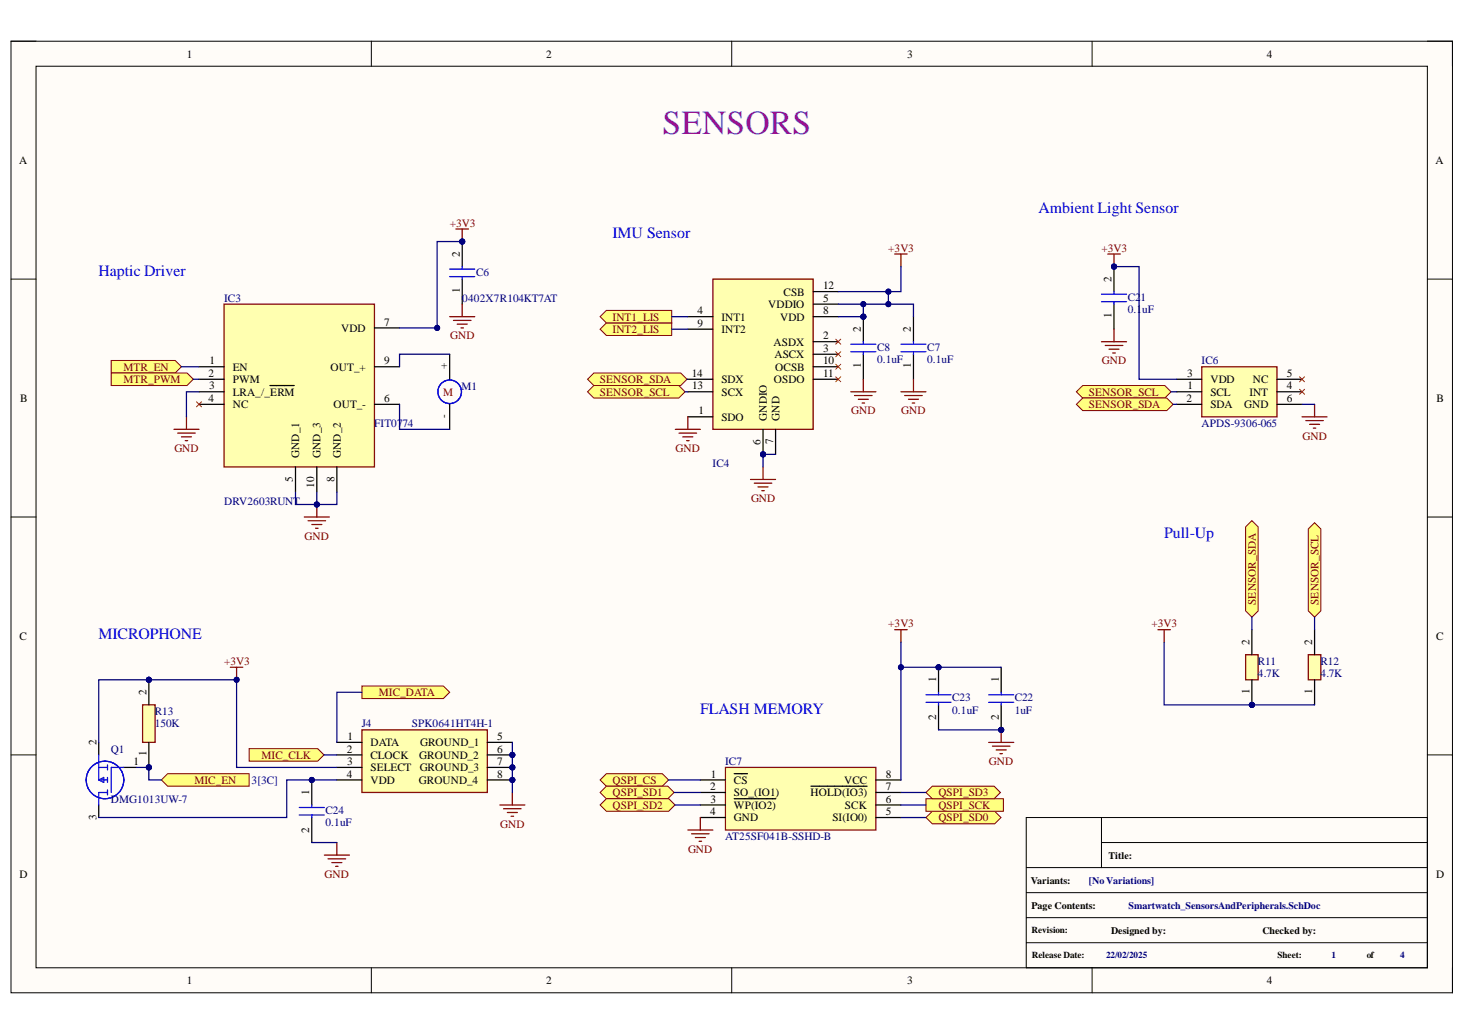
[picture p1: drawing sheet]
<svg xmlns="http://www.w3.org/2000/svg" width="297mm" height="210mm" viewBox="0 0 297 210" stroke-linecap="round" stroke-linejoin="round" font-family="sans-serif">
<defs><g id="words">
<text font-size="6.8" fill="#90f" x="134.3" y="27.2">SENSORS</text>
<g font-size="3.2" fill="#00f">
<text x="210.6" y="43.2">Ambient Light Sensor</text>
<text x="124.2" y="48.3">IMU Sensor</text>
<text x="20" y="56">Haptic Driver</text>
<text x="236" y="109.2">Pull-Up</text>
<text x="20" y="129.6">MICROPHONE</text>
<text x="142" y="144.8">FLASH MEMORY</text>
</g>
<g font-size="2.3">
<text x="37.9" y="11.7">1</text>
<text x="110.7" y="11.7">2</text>
<text x="183.9" y="11.7">3</text>
<text x="256.8" y="11.7">4</text>
<text x="3.9" y="33.3">A</text>
<text x="291.1" y="33.3">A</text>
<text x="93.2" y="52.1" transform="rotate(-90 93.2 52.1)">2</text>
<text x="93.2" y="59.5" transform="rotate(-90 93.2 59.5)">1</text>
<text x="158.9" y="59.9">CSB</text>
<text x="166.9" y="58.7">12</text>
<text x="225.4" y="57.1" transform="rotate(-90 225.4 57.1)">2</text>
<text x="141.4" y="63.7">4</text>
<text x="146.3" y="65">INT1</text>
<text x="155.7" y="62.5">VDDIO</text>
<text x="158.2" y="65">VDD</text>
<text x="166.9" y="61.2">5</text>
<text x="166.9" y="63.7">8</text>
<text x="225.4" y="64.6" transform="rotate(-90 225.4 64.6)">1</text>
<text x="69.2" y="67.3">VDD</text>
<text x="77.9" y="66">7</text>
<text x="141.4" y="66.3">9</text>
<text x="146.3" y="67.5">INT2</text>
<text x="156.8" y="70.1">ASDX</text>
<text x="166.9" y="68.8">2</text>
<text x="166.9" y="71.3">3</text>
<text x="174.5" y="67.3" transform="rotate(-90 174.5 67.3)">2</text>
<text x="184.7" y="67.3" transform="rotate(-90 184.7 67.3)">2</text>
<text x="42.3" y="76.4">2</text>
<text x="42.5" y="73.9">1</text>
<text x="47.2" y="75.1">EN</text>
<text x="47.2" y="77.7">PWM</text>
<text x="67" y="75.1">OUT_+</text>
<text x="77.9" y="73.9">9</text>
<text x="90.7" y="74.9" transform="rotate(-90 90.7 74.9)">+</text>
<text x="140.3" y="76.4">14</text>
<text x="146.3" y="77.7">SDX</text>
<text x="156.9" y="77.7">OSDO</text>
<text x="157" y="72.6">ASCX</text>
<text x="157.2" y="75.1">OCSB</text>
<text x="166.9" y="73.9">10</text>
<text x="166.9" y="76.4">11</text>
<text x="174.5" y="74.7" transform="rotate(-90 174.5 74.7)">1</text>
<text x="184.7" y="74.7" transform="rotate(-90 184.7 74.7)">1</text>
<text x="240.7" y="76.4">3</text>
<text x="245.4" y="77.7">VDD</text>
<text x="254" y="77.7">NC</text>
<text x="260.9" y="76.4">5</text>
<text x="4.1" y="81.5">B</text>
<text x="42.3" y="81.5">4</text>
<text x="42.4" y="78.9">3</text>
<text x="47.2" y="80.2">LRA_/_ERM</text>
<text x="47.2" y="82.8">NC</text>
<text x="67.6" y="82.8">OUT_-</text>
<text x="77.9" y="81.5">6</text>
<text x="140.3" y="78.9">13</text>
<text x="146.3" y="80.2">SCX</text>
<text x="240.6" y="81.5">2</text>
<text x="240.8" y="78.9">1</text>
<text x="245.4" y="80.2">SCL</text>
<text x="245.4" y="82.8">SDA</text>
<text x="252.3" y="82.8">GND</text>
<text x="253.4" y="80.2">INT</text>
<text x="260.9" y="78.9">4</text>
<text x="260.9" y="81.5">6</text>
<text x="291.3" y="81.5">B</text>
<text x="90.7" y="84.7" transform="rotate(-90 90.7 84.7)">-</text>
<text x="141.6" y="84">1</text>
<text x="146.3" y="85.3">SDO</text>
<text x="155.5" y="85.3" transform="rotate(-90 155.5 85.3)">GNDIO</text>
<text x="158" y="85.3" transform="rotate(-90 158 85.3)">GND</text>
<text x="60.7" y="92.9" transform="rotate(-90 60.7 92.9)">GND_1</text>
<text x="65" y="92.9" transform="rotate(-90 65 92.9)">GND_3</text>
<text x="69.1" y="92.9" transform="rotate(-90 69.1 92.9)">GND_2</text>
<text x="154.2" y="90.2" transform="rotate(-90 154.2 90.2)">6</text>
<text x="156.8" y="90.1" transform="rotate(-90 156.8 90.1)">7</text>
<text x="59.4" y="97.7" transform="rotate(-90 59.4 97.7)">5</text>
<text x="63.7" y="98.9" transform="rotate(-90 63.7 98.9)">10</text>
<text x="67.8" y="97.7" transform="rotate(-90 67.8 97.7)">8</text>
<text x="4" y="129.7">C</text>
<text x="253.4" y="130.8" transform="rotate(-90 253.4 130.8)">2</text>
<text x="266.1" y="130.8" transform="rotate(-90 266.1 130.8)">2</text>
<text x="291.2" y="129.7">C</text>
<text x="29.7" y="140.9" transform="rotate(-90 29.7 140.9)">2</text>
<text x="189.8" y="138.4" transform="rotate(-90 189.8 138.4)">1</text>
<text x="202.5" y="138.4" transform="rotate(-90 202.5 138.4)">1</text>
<text x="253.4" y="140.7" transform="rotate(-90 253.4 140.7)">1</text>
<text x="266.1" y="140.7" transform="rotate(-90 266.1 140.7)">1</text>
<text x="189.8" y="146" transform="rotate(-90 189.8 146)">2</text>
<text x="202.5" y="146" transform="rotate(-90 202.5 146)">2</text>
<text x="19.5" y="151.1" transform="rotate(-90 19.5 151.1)">2</text>
<text x="27.1" y="155.2">1</text>
<text x="29.7" y="153.4" transform="rotate(-90 29.7 153.4)">1</text>
<text x="70.3" y="152.7">2</text>
<text x="70.4" y="155.2">3</text>
<text x="70.5" y="150.1">1</text>
<text x="75.1" y="151.4">DATA</text>
<text x="75.1" y="153.9">CLOCK</text>
<text x="85" y="153.9">GROUND_2</text>
<text x="85.2" y="151.4">GROUND_1</text>
<text x="100.8" y="150.1">5</text>
<text x="100.8" y="152.7">6</text>
<text x="100.8" y="155.2">7</text>
<text x="62.7" y="161.2" transform="rotate(-90 62.7 161.2)">1</text>
<text x="70.3" y="157.7">4</text>
<text x="75.1" y="156.5">SELECT</text>
<text x="75.1" y="159">VDD</text>
<text x="84.9" y="159">GROUND_4</text>
<text x="85.1" y="156.5">GROUND_3</text>
<text x="100.8" y="157.7">8</text>
<text x="144" y="160.3">2</text>
<text x="144.1" y="157.7">1</text>
<text x="148.8" y="159">CS</text>
<text x="148.8" y="161.5">SO_(IO1)</text>
<text x="164.4" y="161.5">HOLD(IO3)</text>
<text x="171.1" y="159">VCC</text>
<text x="179.6" y="157.7">8</text>
<text x="179.6" y="160.3">7</text>
<text x="19.5" y="166.3" transform="rotate(-90 19.5 166.3)">3</text>
<text x="144" y="165.3">4</text>
<text x="144.1" y="162.8">3</text>
<text x="148.8" y="164.1">WP(IO2)</text>
<text x="148.8" y="166.6">GND</text>
<text x="168.8" y="166.6">SI(IO0)</text>
<text x="171.3" y="164.1">SCK</text>
<text x="179.6" y="162.8">6</text>
<text x="179.6" y="165.3">5</text>
<text x="62.7" y="168.9" transform="rotate(-90 62.7 168.9)">2</text>
<text x="4" y="178">D</text>
<text x="291.2" y="178">D</text>
<text x="37.9" y="199.6">1</text>
<text x="110.7" y="199.6">2</text>
<text x="183.9" y="199.6">3</text>
<text x="256.8" y="199.6">4</text>
</g>
<g font-size="2.3" fill="#800000">
<text x="91.2" y="46">+3V3</text>
<text x="180.1" y="51.1">+3V3</text>
<text x="223.3" y="51.1">+3V3</text>
<text x="124.2" y="65">INT1_LIS</text>
<text x="91.3" y="68.8">GND</text>
<text x="124.2" y="67.5">INT2_LIS</text>
<text x="25" y="75.1">MTR_EN</text>
<text x="25" y="77.7">MTR_PWM</text>
<text x="121.6" y="77.7">SENSOR_SDA</text>
<text x="223.4" y="73.9">GND</text>
<text x="121.6" y="80.2">SENSOR_SCL</text>
<text x="220.8" y="80.2">SENSOR_SCL</text>
<text x="220.8" y="82.8">SENSOR_SDA</text>
<text x="172.6" y="84">GND</text>
<text x="182.7" y="84">GND</text>
<text x="264.1" y="89.2">GND</text>
<text x="35.4" y="91.7">GND</text>
<text x="137" y="91.7">GND</text>
<text x="152.3" y="101.9">GND</text>
<text x="61.8" y="109.5">GND</text>
<text x="254.6" y="122.6" transform="rotate(-90 254.6 122.6)">SENSOR_SDA</text>
<text x="267.3" y="122.6" transform="rotate(-90 267.3 122.6)">SENSOR_SCL</text>
<text x="180.1" y="127.2">+3V3</text>
<text x="233.5" y="127.2">+3V3</text>
<text x="45.4" y="134.8">+3V3</text>
<text x="76.8" y="141.2">MIC_DATA</text>
<text x="53" y="153.9">MIC_CLK</text>
<text x="200.5" y="155.2">GND</text>
<text x="39.4" y="159">MIC_EN</text>
<text x="124.2" y="159">QSPI_CS</text>
<text x="124.2" y="161.5">QSPI_SD1</text>
<text x="190.3" y="161.5">QSPI_SD3</text>
<text x="101.4" y="167.9">GND</text>
<text x="124.2" y="164.1">QSPI_SD2</text>
<text x="190.3" y="166.6">QSPI_SD0</text>
<text x="190.3" y="164.1">QSPI_SCK</text>
<text x="139.5" y="172.9">GND</text>
<text x="65.8" y="178">GND</text>
</g>
<g font-size="2.3" fill="#000080">
<text x="96.5" y="55.9">C6</text>
<text x="45.4" y="61.2">IC3</text>
<text x="93.7" y="61.2">0402X7R104KT7AT</text>
<text x="228.7" y="60.9">C2</text>
<text x="228.7" y="63.5">0.1</text>
<text x="231.3" y="60.9">1</text>
<text x="231.6" y="63.5">uF</text>
<text x="177.8" y="71.1">C8</text>
<text x="188" y="71.1">C7</text>
<text x="177.8" y="73.6">0.1uF</text>
<text x="188" y="73.6">0.1uF</text>
<text x="243.6" y="73.9">IC6</text>
<text x="93.6" y="79.1">M1</text>
<text x="75.9" y="86.6">FIT07</text>
<text x="81.6" y="86.6">74</text>
<text x="243.6" y="86.6">APDS-9306-065</text>
<text x="144.5" y="94.8">IC4</text>
<text x="45.4" y="102.4">DRV2603RUNT</text>
<text x="255.1" y="134.8">R11</text>
<text x="255.1" y="137.4">4.7K</text>
<text x="267.7" y="134.8">R12</text>
<text x="267.7" y="137.4">4.7K</text>
<text x="193" y="142.2">C23</text>
<text x="205.7" y="142.2">C22</text>
<text x="31.4" y="145">R13</text>
<text x="31.4" y="147.5">150K</text>
<text x="73.3" y="147.5">J4</text>
<text x="83.5" y="147.5">SPK0641HT4H-1</text>
<text x="193" y="144.7">0.1uF</text>
<text x="205.7" y="144.7">1uF</text>
<text x="22.5" y="152.7">Q1</text>
<text x="147" y="155.2">IC7</text>
<text x="51" y="159">3[3C]</text>
<text x="22.5" y="162.8">DMG1013UW-7</text>
<text x="66" y="165.1">C24</text>
<text x="66" y="167.6">0.1uF</text>
<text x="147" y="170.4">AT25SF041B-SSHD-B</text>
</g>
<text font-size="2.3" fill="#980000" x="89.8" y="80.2">M</text>
<g font-size="2">
<text x="209" y="179.2">Variants:</text>
<text x="224.8" y="174.1">Title:</text>
<text x="209.1" y="184.3">Page Contents:</text>
<text x="225.3" y="189.3">Designed by:</text>
<text x="256" y="189.3">Checked by:</text>
</g>
<g font-size="2" fill="#000080">
<text x="220.8" y="179.2">[No Variations]</text>
<text x="228.8" y="184.3">Smartwatch_SensorsAndPeripherals.SchDoc</text>
</g>
<g font-size="1.9">
<text x="209.1" y="189.3">Revision:</text>
<text x="209.2" y="194.3">Release Date:</text>
<text x="259" y="194.3">Sheet:</text>
<text x="277.1" y="194.3">of</text>
</g>
<g font-size="1.9" fill="#000080">
<text x="224.3" y="194.3">22/02/2025</text>
<text x="269.9" y="194.3">1</text>
<text x="283.9" y="194.3">4</text>
</g>
</g></defs>
<path d="M2.2 8.4h292.3v192.9h-292.3z" fill-rule="evenodd" fill="#fffcf8"/>
<path d="M2.2 8.4h292.3v192.9h-292.3z" fill="none" stroke="#000" stroke-width=".2"/>
<path d="M7.3 13.4h282.1v182.9h-282.1z" fill-rule="evenodd" fill="#fffcf8"/>
<g fill="none" stroke="#000" stroke-width=".2">
<path d="M2.2 8.4h5.1M7.3 13.4h282.1v182.9h-282.1zM75.3 8.4v5M148.4 8.4v5M221.4 8.4v5M289.4 8.4h5.1v5M2.2 56.6h5.1M289.4 56.6h5.1M2.2 104.9h5.1M289.4 104.9h5.1M2.2 153.1h5.1M289.4 153.1h5.1"/>
<path d="M75.3 196.3v5M148.4 196.3v5M221.4 196.3v5M294.5 196.3v5"/>
</g>
<path d="M45.4 61.7h30.5v33h-30.5z" fill-rule="evenodd" fill="#ffffb0"/>
<path d="M45.4 61.7h30.5v33h-30.5z" fill="none" stroke="#800000" stroke-width=".25"/>
<path d="M40.3 74.4h5.1M40.3 76.9h5.1M40.3 79.5h5.1M54.7 78.2h5M75.9 74.4h5.1M75.9 66.5h5.1M40.3 82h5.1M59.9 94.7v5.1M64.2 94.7v5.1M68.3 94.7v5.1M75.9 82h5.1" fill="none" stroke="#000" stroke-width=".25"/>
<path d="M22.6 73.1h12.9l1.3 1.3-1.3 1.2h-12.9z" fill-rule="evenodd" fill="#ffff80"/>
<path d="M22.6 73.1h12.9l1.3 1.3-1.3 1.2h-12.9z" fill="none" stroke="#800000" stroke-width=".2"/>
<path d="M22.6 75.6h15.3l1.3 1.3-1.3 1.3h-15.3z" fill-rule="evenodd" fill="#ffff80"/>
<path d="M22.6 75.6h15.3l1.3 1.3-1.3 1.3h-15.3z" fill="none" stroke="#800000" stroke-width=".2"/>
<path d="M39.8 81.5l1.1 1M40.9 81.5l-1.1 1" fill="none" stroke="#f00" stroke-width=".2"/>
<circle cx="91.2" cy="79.5" r="2.39" fill="none" stroke="#00f" stroke-width=".25"/>
<path d="M91.2 71.8v5.1M91.2 82v5.1" fill="none" stroke="#000" stroke-width=".25"/>
<path d="M92.4 46.4h2.6M93.7 46.4v2.6" fill="none" stroke="#800000" stroke-width=".25"/>
<circle cx="93.7" cy="49" r=".51" fill="#000080"/>
<circle cx="93.7" cy="49" r=".51" fill="none" stroke="#000080" stroke-width=".2"/>
<circle cx="93.7" cy="49" r=".51" fill="#000080"/>
<circle cx="93.7" cy="49" r=".51" fill="none" stroke="#000080" stroke-width=".2"/>
<path d="M93.7 49v5.1M93.7 56.6v5.1" fill="none" stroke="#000" stroke-width=".25"/>
<circle cx="93.7" cy="49" r=".51" fill="#000080"/>
<circle cx="93.7" cy="49" r=".51" fill="none" stroke="#000080" stroke-width=".2"/>
<path d="M91.2 56.1h5.1M91.2 54.6h5.1M93.7 54.1v.5M93.7 56.1v.5" fill="none" stroke="#00f" stroke-width=".25"/>
<circle cx="154.7" cy="92.2" r=".51" fill="#000080"/>
<circle cx="154.7" cy="92.2" r=".51" fill="none" stroke="#000080" stroke-width=".2"/>
<path d="M144.5 56.6h20.4v30.5h-20.4z" fill-rule="evenodd" fill="#ffffb0"/>
<path d="M144.5 56.6h20.4v30.5h-20.4z" fill="none" stroke="#800000" stroke-width=".25"/>
<path d="M139.5 64.2h5M164.9 69.3h5.1M164.9 71.8h5.1M164.9 61.7h5.1M139.5 84.5h5M154.7 87.1v5.1" fill="none" stroke="#000" stroke-width=".25"/>
<circle cx="154.7" cy="92.2" r=".51" fill="#000080"/>
<circle cx="154.7" cy="92.2" r=".51" fill="none" stroke="#000080" stroke-width=".2"/>
<path d="M164.9 59.1h5.1M139.5 66.8h5M139.5 76.9h5M139.5 79.5h5M164.9 64.2h5.1M164.9 74.4h5.1M164.9 76.9h5.1M185.2 64.2v5.1M185.2 71.8v5.1M157.3 87.1v5.1" fill="none" stroke="#000" stroke-width=".25"/>
<path d="M182.7 71.3h5M182.7 69.8h5M185.2 69.3v.5M185.2 71.3v.5" fill="none" stroke="#00f" stroke-width=".25"/>
<path d="M122.9 65.5h13.3v2.5h-13.3l-1.2-1.2z" fill-rule="evenodd" fill="#ffff80"/>
<path d="M122.9 65.5h13.3v2.5h-13.3l-1.2-1.2z" fill="none" stroke="#800000" stroke-width=".2"/>
<path d="M122.9 62.9h13.3v2.6h-13.3l-1.2-1.3z" fill-rule="evenodd" fill="#ffff80"/>
<path d="M122.9 62.9h13.3v2.6h-13.3l-1.2-1.3z" fill="none" stroke="#800000" stroke-width=".2"/>
<path d="M169.4 68.8l1.1 1M169.4 73.9l1.1 1M170.5 68.8l-1.1 1M170.5 73.9l-1.1 1" fill="none" stroke="#f00" stroke-width=".2"/>
<circle cx="175" cy="64.2" r=".51" fill="#000080"/>
<circle cx="175" cy="64.2" r=".51" fill="none" stroke="#000080" stroke-width=".2"/>
<path d="M175 64.2v5.1M175 71.8v5.1" fill="none" stroke="#000" stroke-width=".25"/>
<circle cx="175" cy="64.2" r=".51" fill="#000080"/>
<circle cx="175" cy="64.2" r=".51" fill="none" stroke="#000080" stroke-width=".2"/>
<path d="M172.5 71.3h5.1M172.5 69.8h5.1M175 69.3v.5M175 71.3v.5" fill="none" stroke="#00f" stroke-width=".25"/>
<path d="M181.4 51.5h2.5M182.7 51.5v2.6" fill="none" stroke="#800000" stroke-width=".25"/>
<path d="M119.1 79.5l1.3-1.3h17.2l1.3 1.3-1.3 1.2h-17.2z" fill-rule="evenodd" fill="#ffff80"/>
<path d="M119.1 79.5l1.3-1.3h17.2l1.3 1.3-1.3 1.2h-17.2z" fill="none" stroke="#800000" stroke-width=".2"/>
<path d="M169.4 71.3l1.1 1M169.4 76.4l1.1 1M170.5 71.3l-1.1 1M170.5 76.4l-1.1 1" fill="none" stroke="#f00" stroke-width=".2"/>
<path d="M119.1 76.9l1.3-1.3h17.6l1.3 1.3-1.3 1.3h-17.6z" fill-rule="evenodd" fill="#ffff80"/>
<path d="M119.1 76.9l1.3-1.3h17.6l1.3 1.3-1.3 1.3h-17.6z" fill="none" stroke="#800000" stroke-width=".2"/>
<circle cx="253.8" cy="142.9" r=".51" fill="#000080"/>
<circle cx="253.8" cy="142.9" r=".51" fill="none" stroke="#000080" stroke-width=".2"/>
<path d="M252.6 132.8h2.5v5.1h-2.5z" fill-rule="evenodd" fill="#ffffb0"/>
<path d="M252.6 132.8h2.5v5.1h-2.5z" fill="none" stroke="#800000" stroke-width=".25"/>
<path d="M253.8 137.9v5" fill="none" stroke="#000" stroke-width=".25"/>
<circle cx="253.8" cy="142.9" r=".51" fill="#000080"/>
<circle cx="253.8" cy="142.9" r=".51" fill="none" stroke="#000080" stroke-width=".2"/>
<path d="M253.8 127.7v5.1" fill="none" stroke="#000" stroke-width=".25"/>
<path d="M265.3 132.8h2.5v5.1h-2.5z" fill-rule="evenodd" fill="#ffffb0"/>
<path d="M265.3 132.8h2.5v5.1h-2.5z" fill="none" stroke="#800000" stroke-width=".25"/>
<path d="M266.5 127.7v5.1M266.5 137.9v5" fill="none" stroke="#000" stroke-width=".25"/>
<path d="M252.6 106.9l1.2-1.3 1.3 1.3v17l-1.3 1.3-1.2-1.3z" fill-rule="evenodd" fill="#ffff80"/>
<path d="M252.6 106.9l1.2-1.3 1.3 1.3v17l-1.3 1.3-1.2-1.3z" fill="none" stroke="#800000" stroke-width=".2"/>
<path d="M265.3 107.3l1.2-1.3 1.3 1.3v16.6l-1.3 1.3-1.2-1.3z" fill-rule="evenodd" fill="#ffff80"/>
<path d="M265.3 107.3l1.2-1.3 1.3 1.3v16.6l-1.3 1.3-1.2-1.3z" fill="none" stroke="#800000" stroke-width=".2"/>
<path d="M243.7 74.4h15.2v10.1h-15.2z" fill-rule="evenodd" fill="#ffffb0"/>
<path d="M243.7 74.4h15.2v10.1h-15.2z" fill="none" stroke="#800000" stroke-width=".25"/>
<path d="M238.6 79.5h5.1M238.6 76.9h5.1M258.9 79.5h5.1M258.9 76.9h5.1M238.6 82h5.1M258.9 82h5.1" fill="none" stroke="#000" stroke-width=".25"/>
<path d="M218.2 79.5l1.3-1.3h16.7l1.2 1.3-1.2 1.2h-16.7z" fill-rule="evenodd" fill="#ffff80"/>
<path d="M218.2 79.5l1.3-1.3h16.7l1.2 1.3-1.2 1.2h-16.7z" fill="none" stroke="#800000" stroke-width=".2"/>
<path d="M218.2 82l1.3-1.3h17.1l1.2 1.3-1.2 1.3h-17.1z" fill-rule="evenodd" fill="#ffff80"/>
<path d="M218.2 82l1.3-1.3h17.1l1.2 1.3-1.2 1.3h-17.1z" fill="none" stroke="#800000" stroke-width=".2"/>
<path d="M263.5 78.9l1 1.1M263.5 76.4l1 1M264.5 78.9l-1 1.1M264.5 76.4l-1 1" fill="none" stroke="#f00" stroke-width=".2"/>
<path d="M224.6 51.5h2.5M225.9 51.5v2.6" fill="none" stroke="#800000" stroke-width=".25"/>
<circle cx="225.9" cy="54.1" r=".51" fill="#000080"/>
<circle cx="225.9" cy="54.1" r=".51" fill="none" stroke="#000080" stroke-width=".2"/>
<circle cx="225.9" cy="54.1" r=".51" fill="#000080"/>
<circle cx="225.9" cy="54.1" r=".51" fill="none" stroke="#000080" stroke-width=".2"/>
<path d="M225.9 54.1v5M225.9 61.7v5.1" fill="none" stroke="#000" stroke-width=".25"/>
<circle cx="225.9" cy="54.1" r=".51" fill="#000080"/>
<circle cx="225.9" cy="54.1" r=".51" fill="none" stroke="#000080" stroke-width=".2"/>
<path d="M223.3 59.7h5.1M225.9 59.1v.6M223.3 61.2h5.1M225.9 61.2v.5" fill="none" stroke="#00f" stroke-width=".25"/>
<path d="M35.3 87.1h5M36 87.8h3.6M36.8 88.6h2M37.5 89.4h.6M37.8 84.5v2.6M61.7 104.9h5.1M62.5 105.6h3.5M63.2 106.4h2.1M64 107.1h.5M64.2 102.3v2.6" fill="none" stroke="#800000" stroke-width=".25"/>
<circle cx="64.2" cy="102.3" r=".51" fill="#000080"/>
<circle cx="64.2" cy="102.3" r=".51" fill="none" stroke="#000080" stroke-width=".2"/>
<g fill="none" stroke="#800000" stroke-width=".25">
<path d="M91.2 64.2h5.1M91.9 65h3.6M92.7 65.7h2M93.5 66.5h.5M93.7 61.7v2.5M172.5 79.5h5.1M175 76.9v2.6M182.7 79.5h5M185.2 76.9v2.6M223.3 69.3h5.1M224.1 70.1h3.6M224.9 70.8h2"/>
<path d="M225.6 71.6h.5M225.9 66.8v2.5M136.9 87.1h5.1M137.7 87.8h3.5M138.4 88.6h2.1M139.2 89.4h.5M139.5 84.5v2.6M152.2 97.2h5.1M152.9 98h3.6M153.7 98.8h2M154.5 99.5h.5M154.7 94.7v2.5"/>
<path d="M173.3 80.2h3.5M174 81h2.1M174.8 81.7h.5M183.4 80.2h3.6M184.2 81h2M185 81.7h.5M264 84.5h5.1M264.8 85.3h3.5M265.5 86.1h2.1M266.3 86.8h.5M266.5 82v2.5M234.8 127.7h2.5"/>
<path d="M236 127.7v2.5"/>
</g>
<path d="M147.1 155.6h30.5v12.7h-30.5z" fill-rule="evenodd" fill="#ffffb0"/>
<path d="M181.4 127.7h2.5M182.7 127.7v2.5M147.1 155.6h30.5v12.7h-30.5zM139.5 168.3h5M140.2 169.1h3.6M141 169.9h2M141.7 170.6h.6M142 165.8v2.5" fill="none" stroke="#800000" stroke-width=".25"/>
<path d="M142 158.2h5.1M148.9 156.9h2.7M164.4 159.4h11.4M177.6 158.2h5.1M142 160.7h5.1M142 163.3h5.1M142 165.8h5.1M148.9 162h8.4M177.6 160.7h5.1M177.6 163.3h5.1M177.6 165.8h5.1" fill="none" stroke="#000" stroke-width=".25"/>
<circle cx="203" cy="148" r=".51" fill="#000080"/>
<circle cx="203" cy="148" r=".51" fill="none" stroke="#000080" stroke-width=".2"/>
<path d="M203 135.3v5.1M203 142.9v5.1" fill="none" stroke="#000" stroke-width=".25"/>
<circle cx="203" cy="148" r=".51" fill="#000080"/>
<circle cx="203" cy="148" r=".51" fill="none" stroke="#000080" stroke-width=".2"/>
<path d="M200.5 140.9h5M200.5 142.4h5M203 140.4v.5M203 142.4v.5" fill="none" stroke="#00f" stroke-width=".25"/>
<path d="M200.5 150.6h5M201.2 151.3h3.6M202 152.1h2M202.7 152.8h.5M203 148v2.6" fill="none" stroke="#800000" stroke-width=".25"/>
<circle cx="203" cy="148" r=".51" fill="#000080"/>
<circle cx="203" cy="148" r=".51" fill="none" stroke="#000080" stroke-width=".2"/>
<circle cx="190.3" cy="135.3" r=".51" fill="#000080"/>
<circle cx="190.3" cy="135.3" r=".51" fill="none" stroke="#000080" stroke-width=".2"/>
<path d="M190.3 135.3v5.1" fill="none" stroke="#000" stroke-width=".25"/>
<circle cx="190.3" cy="135.3" r=".51" fill="#000080"/>
<circle cx="190.3" cy="135.3" r=".51" fill="none" stroke="#000080" stroke-width=".2"/>
<path d="M190.3 142.9v5.1" fill="none" stroke="#000" stroke-width=".25"/>
<path d="M187.7 140.9h5.1M187.7 142.4h5.1M190.3 140.4v.5M190.3 142.4v.5" fill="none" stroke="#00f" stroke-width=".25"/>
<path d="M208.1 176h81.3M208.1 165.8h81.3v30.5h-81.3zM223.3 170.9h66.1M223.3 165.8v10.2M208.1 181h81.3M208.1 186.1h81.3M208.1 191.2h81.3" fill="none" stroke="#000" stroke-width=".2"/>
<circle cx="103.9" cy="153.1" r=".51" fill="#000080"/>
<circle cx="103.9" cy="153.1" r=".51" fill="none" stroke="#000080" stroke-width=".2"/>
<circle cx="103.9" cy="155.6" r=".51" fill="#000080"/>
<circle cx="103.9" cy="155.6" r=".51" fill="none" stroke="#000080" stroke-width=".2"/>
<circle cx="103.9" cy="158.2" r=".51" fill="#000080"/>
<circle cx="103.9" cy="158.2" r=".51" fill="none" stroke="#000080" stroke-width=".2"/>
<path d="M73.4 148h25.4v12.7h-25.4z" fill-rule="evenodd" fill="#ffffb0"/>
<path d="M73.4 148h25.4v12.7h-25.4z" fill="none" stroke="#800000" stroke-width=".25"/>
<path d="M68.3 150.6h5.1M68.3 153.1h5.1M68.3 155.6h5.1M68.3 158.2h5.1M98.8 150.6h5.1M98.8 153.1h5.1" fill="none" stroke="#000" stroke-width=".25"/>
<circle cx="103.9" cy="153.1" r=".51" fill="#000080"/>
<circle cx="103.9" cy="153.1" r=".51" fill="none" stroke="#000080" stroke-width=".2"/>
<path d="M98.8 155.6h5.1" fill="none" stroke="#000" stroke-width=".25"/>
<circle cx="103.9" cy="155.6" r=".51" fill="#000080"/>
<circle cx="103.9" cy="155.6" r=".51" fill="none" stroke="#000080" stroke-width=".2"/>
<path d="M98.8 158.2h5.1" fill="none" stroke="#000" stroke-width=".25"/>
<circle cx="103.9" cy="158.2" r=".51" fill="#000080"/>
<circle cx="103.9" cy="158.2" r=".51" fill="none" stroke="#000080" stroke-width=".2"/>
<path d="M46.7 135.3h2.5M48 135.3v2.6M101.3 163.3h5.1M102.1 164h3.6M102.9 164.8h2M103.6 165.5h.5M103.9 160.7v2.6" fill="none" stroke="#800000" stroke-width=".25"/>
<circle cx="48" cy="137.9" r=".51" fill="#000080"/>
<circle cx="48" cy="137.9" r=".51" fill="none" stroke="#000080" stroke-width=".2"/>
<circle cx="30.2" cy="155.6" r=".51" fill="#000080"/>
<circle cx="30.2" cy="155.6" r=".51" fill="none" stroke="#000080" stroke-width=".2"/>
<circle cx="30.2" cy="137.9" r=".51" fill="#000080"/>
<circle cx="30.2" cy="137.9" r=".51" fill="none" stroke="#000080" stroke-width=".2"/>
<path d="M28.9 142.9h2.6v7.7h-2.6z" fill-rule="evenodd" fill="#ffffb0"/>
<path d="M28.9 142.9h2.6v7.7h-2.6z" fill="none" stroke="#800000" stroke-width=".25"/>
<path d="M30.2 150.6v5" fill="none" stroke="#000" stroke-width=".25"/>
<circle cx="30.2" cy="155.6" r=".51" fill="#000080"/>
<circle cx="30.2" cy="155.6" r=".51" fill="none" stroke="#000080" stroke-width=".2"/>
<path d="M30.2 137.9v5" fill="none" stroke="#000" stroke-width=".25"/>
<circle cx="30.2" cy="137.9" r=".51" fill="#000080"/>
<circle cx="30.2" cy="137.9" r=".51" fill="none" stroke="#000080" stroke-width=".2"/>
<path d="M20 150.6v2.5M25.1 155.6h2.5M20 163.3v2.5" fill="none" stroke="#000" stroke-width=".25"/>
<g fill="none" stroke="#00f" stroke-width=".25">
<path d="M20 153.1v5.1M20 155.6h1.8M20 158.2h1.8M20 158.2l1-.5v1zM21.8 155.1v1M21.8 157.7v1M25.1 155.6h-2.5v5.1M21.8 160.7h-1.8v2.6M21.8 160.2v1"/>
<circle cx="21.3" cy="158.2" r="3.8"/>
</g>
<circle cx="63.2" cy="158.2" r=".51" fill="#000080"/>
<circle cx="63.2" cy="158.2" r=".51" fill="none" stroke="#000080" stroke-width=".2"/>
<path d="M63.2 158.2v5.1" fill="none" stroke="#000" stroke-width=".25"/>
<circle cx="63.2" cy="158.2" r=".51" fill="#000080"/>
<circle cx="63.2" cy="158.2" r=".51" fill="none" stroke="#000080" stroke-width=".2"/>
<path d="M63.2 165.8v5.1" fill="none" stroke="#000" stroke-width=".25"/>
<path d="M60.7 163.8h5.1M60.7 165.3h5.1M63.2 163.3v.5M63.2 165.3v.5" fill="none" stroke="#00f" stroke-width=".25"/>
<path d="M65.8 173.4h5M66.5 174.2h3.6M67.3 174.9h2M68 175.7h.6M68.3 170.9v2.5" fill="none" stroke="#800000" stroke-width=".25"/>
<path d="M73.4 139.1h16.5l1.3 1.3-1.3 1.3h-16.5z" fill-rule="evenodd" fill="#ffff80"/>
<path d="M73.4 139.1h16.5l1.3 1.3-1.3 1.3h-16.5z" fill="none" stroke="#800000" stroke-width=".2"/>
<path d="M50.5 151.8h13.9l1.3 1.3-1.3 1.3h-13.9z" fill-rule="evenodd" fill="#ffff80"/>
<path d="M50.5 151.8h13.9l1.3 1.3-1.3 1.3h-13.9z" fill="none" stroke="#800000" stroke-width=".2"/>
<path d="M121.7 158.2l1.2-1.3h11.4l1.3 1.3-1.3 1.2h-11.4z" fill-rule="evenodd" fill="#ffff80"/>
<path d="M121.7 158.2l1.2-1.3h11.4l1.3 1.3-1.3 1.2h-11.4z" fill="none" stroke="#800000" stroke-width=".2"/>
<path d="M122.9 159.4h12.5l1.3 1.3-1.3 1.3h-12.5l-1.2-1.3z" fill-rule="evenodd" fill="#ffff80"/>
<path d="M122.9 159.4h12.5l1.3 1.3-1.3 1.3h-12.5l-1.2-1.3z" fill="none" stroke="#800000" stroke-width=".2"/>
<path d="M121.7 163.3l1.2-1.3h12.7l1.3 1.3-1.3 1.2h-12.7z" fill-rule="evenodd" fill="#ffff80"/>
<path d="M121.7 163.3l1.2-1.3h12.7l1.3 1.3-1.3 1.2h-12.7z" fill="none" stroke="#800000" stroke-width=".2"/>
<path d="M187.7 165.8l1.3-1.3h12.7l1.3 1.3-1.3 1.3h-12.7z" fill-rule="evenodd" fill="#ffff80"/>
<path d="M187.7 165.8l1.3-1.3h12.7l1.3 1.3-1.3 1.3h-12.7z" fill="none" stroke="#800000" stroke-width=".2"/>
<path d="M187.7 162h15.7v2.5h-15.7z" fill-rule="evenodd" fill="#ffff80"/>
<path d="M187.7 162h15.7v2.5h-15.7z" fill="none" stroke="#800000" stroke-width=".2"/>
<path d="M187.7 160.7l1.3-1.3h12.6l1.2 1.3-1.2 1.3h-12.6z" fill-rule="evenodd" fill="#ffff80"/>
<path d="M187.7 160.7l1.3-1.3h12.6l1.2 1.3-1.2 1.3h-12.6z" fill="none" stroke="#800000" stroke-width=".2"/>
<path d="M36.8 74.4h3.5M39.2 76.9h1.1M40.3 79.5h-2.5v5M81 82v5.1h10.2M154.7 92.2h2.6" fill="none" stroke="#000080" stroke-width=".25"/>
<circle cx="154.7" cy="92.2" r=".51" fill="#000080"/>
<circle cx="154.7" cy="92.2" r=".51" fill="none" stroke="#000080" stroke-width=".2"/>
<path d="M154.7 92.2v2.5" fill="none" stroke="#000080" stroke-width=".25"/>
<circle cx="154.7" cy="92.2" r=".51" fill="#000080"/>
<circle cx="154.7" cy="92.2" r=".51" fill="none" stroke="#000080" stroke-width=".2"/>
<path d="M68.3 99.8v2.5h-4.1" fill="none" stroke="#000080" stroke-width=".25"/>
<circle cx="64.2" cy="102.3" r=".51" fill="#000080"/>
<circle cx="64.2" cy="102.3" r=".51" fill="none" stroke="#000080" stroke-width=".2"/>
<path d="M81 66.5h7.6M91.2 71.8h-10.2v2.6" fill="none" stroke="#000080" stroke-width=".25"/>
<circle cx="88.6" cy="66.5" r=".51" fill="#000080"/>
<circle cx="88.6" cy="66.5" r=".51" fill="none" stroke="#000080" stroke-width=".2"/>
<path d="M93.7 49h-5.1v17.8" fill="none" stroke="#000080" stroke-width=".25"/>
<circle cx="93.7" cy="49" r=".51" fill="#000080"/>
<circle cx="93.7" cy="49" r=".51" fill="none" stroke="#000080" stroke-width=".2"/>
<circle cx="88.6" cy="66.5" r=".51" fill="#000080"/>
<circle cx="88.6" cy="66.5" r=".51" fill="none" stroke="#000080" stroke-width=".2"/>
<path d="M59.9 99.8v2.5h4.3v-2.5" fill="none" stroke="#000080" stroke-width=".25"/>
<circle cx="64.2" cy="102.3" r=".51" fill="#000080"/>
<circle cx="64.2" cy="102.3" r=".51" fill="none" stroke="#000080" stroke-width=".2"/>
<path d="M182.7 54.1v5h-12.7" fill="none" stroke="#000080" stroke-width=".25"/>
<circle cx="180.1" cy="59.1" r=".51" fill="#000080"/>
<circle cx="180.1" cy="59.1" r=".51" fill="none" stroke="#000080" stroke-width=".2"/>
<path d="M170 64.2h5" fill="none" stroke="#000080" stroke-width=".25"/>
<circle cx="175" cy="64.2" r=".51" fill="#000080"/>
<circle cx="175" cy="64.2" r=".51" fill="none" stroke="#000080" stroke-width=".2"/>
<path d="M136.2 64.2h3.3M136.2 66.8h3.3M138.9 79.5h.6M139.3 76.9h.2M170 61.7h5v2.5" fill="none" stroke="#000080" stroke-width=".25"/>
<circle cx="175" cy="61.7" r=".51" fill="#000080"/>
<circle cx="175" cy="61.7" r=".51" fill="none" stroke="#000080" stroke-width=".2"/>
<circle cx="175" cy="64.2" r=".51" fill="#000080"/>
<circle cx="175" cy="64.2" r=".51" fill="none" stroke="#000080" stroke-width=".2"/>
<path d="M180.1 59.1v2.6h-5.1" fill="none" stroke="#000080" stroke-width=".25"/>
<circle cx="175" cy="61.7" r=".51" fill="#000080"/>
<circle cx="175" cy="61.7" r=".51" fill="none" stroke="#000080" stroke-width=".2"/>
<circle cx="180.1" cy="61.7" r=".51" fill="#000080"/>
<circle cx="180.1" cy="61.7" r=".51" fill="none" stroke="#000080" stroke-width=".2"/>
<circle cx="180.1" cy="59.1" r=".51" fill="#000080"/>
<circle cx="180.1" cy="59.1" r=".51" fill="none" stroke="#000080" stroke-width=".2"/>
<path d="M180.1 61.7h5.1v2.5" fill="none" stroke="#000080" stroke-width=".25"/>
<circle cx="180.1" cy="61.7" r=".51" fill="#000080"/>
<circle cx="180.1" cy="61.7" r=".51" fill="none" stroke="#000080" stroke-width=".2"/>
<path d="M225.9 54.1h5.1v22.8h7.6M237.4 79.5h1.2M237.8 82h.8M264 82h2.5M253.8 125.2v2.5M266.5 125.2v2.5" fill="none" stroke="#000080" stroke-width=".25"/>
<circle cx="225.9" cy="54.1" r=".51" fill="#000080"/>
<circle cx="225.9" cy="54.1" r=".51" fill="none" stroke="#000080" stroke-width=".2"/>
<path d="M253.8 142.9h12.7" fill="none" stroke="#000080" stroke-width=".25"/>
<circle cx="253.8" cy="142.9" r=".51" fill="#000080"/>
<circle cx="253.8" cy="142.9" r=".51" fill="none" stroke="#000080" stroke-width=".2"/>
<path d="M236 130.2v12.7h17.8" fill="none" stroke="#000080" stroke-width=".25"/>
<circle cx="253.8" cy="142.9" r=".51" fill="#000080"/>
<circle cx="253.8" cy="142.9" r=".51" fill="none" stroke="#000080" stroke-width=".2"/>
<path d="M182.7 130.2v5.1h20.3" fill="none" stroke="#000080" stroke-width=".25"/>
<circle cx="182.7" cy="135.3" r=".51" fill="#000080"/>
<circle cx="182.7" cy="135.3" r=".51" fill="none" stroke="#000080" stroke-width=".2"/>
<circle cx="190.3" cy="135.3" r=".51" fill="#000080"/>
<circle cx="190.3" cy="135.3" r=".51" fill="none" stroke="#000080" stroke-width=".2"/>
<path d="M182.7 135.3v22.9" fill="none" stroke="#000080" stroke-width=".25"/>
<circle cx="182.7" cy="135.3" r=".51" fill="#000080"/>
<circle cx="182.7" cy="135.3" r=".51" fill="none" stroke="#000080" stroke-width=".2"/>
<path d="M190.3 148h12.7" fill="none" stroke="#000080" stroke-width=".25"/>
<circle cx="203" cy="148" r=".51" fill="#000080"/>
<circle cx="203" cy="148" r=".51" fill="none" stroke="#000080" stroke-width=".2"/>
<path d="M103.9 150.6v10.1" fill="none" stroke="#000080" stroke-width=".25"/>
<circle cx="103.9" cy="153.1" r=".51" fill="#000080"/>
<circle cx="103.9" cy="153.1" r=".51" fill="none" stroke="#000080" stroke-width=".2"/>
<circle cx="103.9" cy="155.6" r=".51" fill="#000080"/>
<circle cx="103.9" cy="155.6" r=".51" fill="none" stroke="#000080" stroke-width=".2"/>
<circle cx="103.9" cy="158.2" r=".51" fill="#000080"/>
<circle cx="103.9" cy="158.2" r=".51" fill="none" stroke="#000080" stroke-width=".2"/>
<path d="M30.2 137.9h-10.2v12.7" fill="none" stroke="#000080" stroke-width=".25"/>
<circle cx="30.2" cy="137.9" r=".51" fill="#000080"/>
<circle cx="30.2" cy="137.9" r=".51" fill="none" stroke="#000080" stroke-width=".2"/>
<path d="M30.2 137.9h17.8v17.7h20.3M63.2 170.9h5.1" fill="none" stroke="#000080" stroke-width=".25"/>
<circle cx="30.2" cy="137.9" r=".51" fill="#000080"/>
<circle cx="30.2" cy="137.9" r=".51" fill="none" stroke="#000080" stroke-width=".2"/>
<circle cx="48" cy="137.9" r=".51" fill="#000080"/>
<circle cx="48" cy="137.9" r=".51" fill="none" stroke="#000080" stroke-width=".2"/>
<path d="M68.3 158.2h-10.2v7.6h-38.1" fill="none" stroke="#000080" stroke-width=".25"/>
<circle cx="63.2" cy="158.2" r=".51" fill="#000080"/>
<circle cx="63.2" cy="158.2" r=".51" fill="none" stroke="#000080" stroke-width=".2"/>
<path d="M27.6 155.6h2.6M65.7 153.1h2.6M135.6 158.2h6.4M136.7 160.7h5.3M136.9 163.3h5.1M182.7 160.7h5M182.7 165.8h5" fill="none" stroke="#000080" stroke-width=".25"/>
<circle cx="30.2" cy="155.6" r=".51" fill="#000080"/>
<circle cx="30.2" cy="155.6" r=".51" fill="none" stroke="#000080" stroke-width=".2"/>
<path d="M32.7 158.2l1.3-1.3h16.5v2.5h-16.5z" fill-rule="evenodd" fill="#ffff80"/>
<path d="M32.7 158.2l1.3-1.3h16.5v2.5h-16.5z" fill="none" stroke="#800000" stroke-width=".2"/>
<path d="M30.2 155.6v2.6h2.5M73.4 140.4h-5.1v10.2M182.7 163.3h5" fill="none" stroke="#000080" stroke-width=".25"/>
<circle cx="30.2" cy="155.6" r=".51" fill="#000080"/>
<circle cx="30.2" cy="155.6" r=".51" fill="none" stroke="#000080" stroke-width=".2"/>
<use href="#words"/>
</svg>
